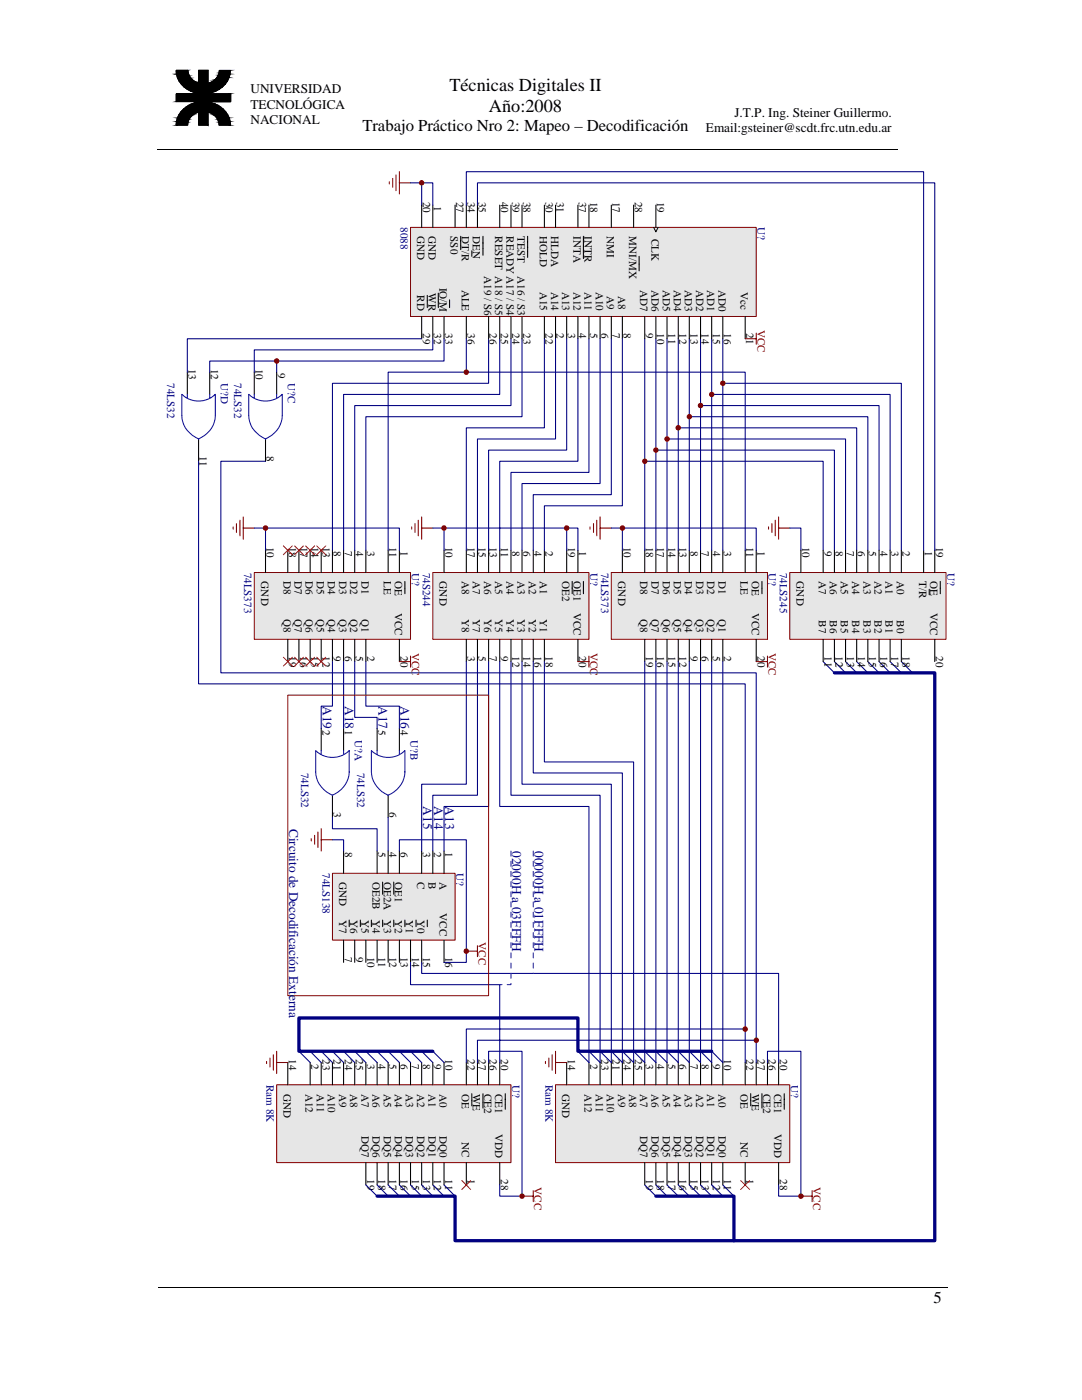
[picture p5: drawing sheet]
<svg xmlns="http://www.w3.org/2000/svg" width="216mm" height="279mm" viewBox="0 0 216 279" stroke-linecap="round" stroke-linejoin="round" font-family="sans-serif">
<defs><g id="words">
<g font-size="3.6">
<text x="89.7" y="18.1">Técnicas Digitales II</text>
<text x="97.6" y="22.3">Año:2008</text>
</g>
<g font-size="3.3">
<text x="72.3" y="26.1">Trabajo Práctico Nro 2: Mapeo – Decodificación</text>
<text x="186.3" y="260">5</text>
</g>
<g font-size="2.7" fill="#000080">
<text x="64.4" y="140.9" transform="rotate(90 64.4 140.9)">A19</text>
<text x="68.8" y="140.9" transform="rotate(90 68.8 140.9)">A18</text>
<text x="75.5" y="140.9" transform="rotate(90 75.5 140.9)">A17</text>
<text x="79.9" y="140.9" transform="rotate(90 79.9 140.9)">A16</text>
<text x="84.4" y="161" transform="rotate(90 84.4 161)">A15</text>
<text x="86.6" y="161" transform="rotate(90 86.6 161)">A14</text>
<text x="88.9" y="161" transform="rotate(90 88.9 161)">A13</text>
<text x="57.7" y="165.4" transform="rotate(90 57.7 165.4)">Circuito de Decodificación Externa</text>
<text x="102.2" y="169.8" transform="rotate(90 102.2 169.8)">02000H a 03FFFH</text>
<text x="106.7" y="169.8" transform="rotate(90 106.7 169.8)">00000H a 01FFFH</text>
</g>
<g font-size="2.6">
<text x="50" y="18.6">UNIVERSIDAD</text>
<text x="50" y="21.7">TECNOLÓGICA</text>
<text x="146.5" y="23.3">J.T.P. Ing. Steiner Guillermo.</text>
<text x="50" y="24.7">NACIONAL</text>
<text x="140.8" y="26.4">Email:gsteiner@scdt.frc.utn.edu.ar</text>
</g>
<g font-size="2.2">
<text x="84.3" y="40.3" transform="rotate(90 84.3 40.3)">20</text>
<text x="86.6" y="41.2" transform="rotate(90 86.6 41.2)">1</text>
<text x="91" y="40.3" transform="rotate(90 91 40.3)">27</text>
<text x="93.3" y="40.3" transform="rotate(90 93.3 40.3)">34</text>
<text x="95.5" y="40.3" transform="rotate(90 95.5 40.3)">35</text>
<text x="99.9" y="40.3" transform="rotate(90 99.9 40.3)">40</text>
<text x="102.2" y="40.3" transform="rotate(90 102.2 40.3)">39</text>
<text x="104.4" y="40.3" transform="rotate(90 104.4 40.3)">38</text>
<text x="108.8" y="40.3" transform="rotate(90 108.8 40.3)">30</text>
<text x="111.1" y="40.3" transform="rotate(90 111.1 40.3)">31</text>
<text x="115.5" y="40.3" transform="rotate(90 115.5 40.3)">37</text>
<text x="117.7" y="40.3" transform="rotate(90 117.7 40.3)">18</text>
<text x="122.2" y="40.3" transform="rotate(90 122.2 40.3)">17</text>
<text x="126.6" y="40.3" transform="rotate(90 126.6 40.3)">28</text>
<text x="131.1" y="40.3" transform="rotate(90 131.1 40.3)">19</text>
<text x="83.2" y="47.2" transform="rotate(90 83.2 47.2)">GND</text>
<text x="85.5" y="47.2" transform="rotate(90 85.5 47.2)">GND</text>
<text x="89.9" y="47.2" transform="rotate(90 89.9 47.2)">SS0</text>
<text x="92.2" y="47.2" transform="rotate(90 92.2 47.2)">DT/R</text>
<text x="94.4" y="47.2" transform="rotate(90 94.4 47.2)">DEN</text>
<text x="98.8" y="47.2" transform="rotate(90 98.8 47.2)">RESET A18 / S5</text>
<text x="101" y="47.2" transform="rotate(90 101 47.2)">READY A17 / S4</text>
<text x="103.3" y="47.2" transform="rotate(90 103.3 47.2)">TEST</text>
<text x="107.7" y="47.2" transform="rotate(90 107.7 47.2)">HOLD</text>
<text x="110" y="47.2" transform="rotate(90 110 47.2)">HLDA</text>
<text x="114.4" y="47.2" transform="rotate(90 114.4 47.2)">INTA</text>
<text x="116.6" y="47.2" transform="rotate(90 116.6 47.2)">INTR</text>
<text x="121.1" y="47.2" transform="rotate(90 121.1 47.2)">NMI</text>
<text x="125.5" y="47.2" transform="rotate(90 125.5 47.2)">MNI/MX</text>
<text x="130" y="47.6" transform="rotate(90 130 47.6)">CLK</text>
<text x="83.2" y="58.9" transform="rotate(90 83.2 58.9)">RD</text>
<text x="85.5" y="58.5" transform="rotate(90 85.5 58.5)">WR</text>
<text x="87.7" y="57.4" transform="rotate(90 87.7 57.4)">IO/M</text>
<text x="92.2" y="57.8" transform="rotate(90 92.2 57.8)">ALE</text>
<text x="96.6" y="55.2" transform="rotate(90 96.6 55.2)">A19 / S6</text>
<text x="103.3" y="55.2" transform="rotate(90 103.3 55.2)">A16 / S3</text>
<text x="107.7" y="58.3" transform="rotate(90 107.7 58.3)">A15</text>
<text x="110" y="58.3" transform="rotate(90 110 58.3)">A14</text>
<text x="112.2" y="58.3" transform="rotate(90 112.2 58.3)">A13</text>
<text x="114.4" y="58.3" transform="rotate(90 114.4 58.3)">A12</text>
<text x="116.6" y="58.3" transform="rotate(90 116.6 58.3)">A11</text>
<text x="118.9" y="58.3" transform="rotate(90 118.9 58.3)">A10</text>
<text x="121.1" y="59.2" transform="rotate(90 121.1 59.2)">A9</text>
<text x="123.3" y="59.2" transform="rotate(90 123.3 59.2)">A8</text>
<text x="127.8" y="57.8" transform="rotate(90 127.8 57.8)">AD7</text>
<text x="130" y="57.8" transform="rotate(90 130 57.8)">AD6</text>
<text x="132.2" y="57.8" transform="rotate(90 132.2 57.8)">AD5</text>
<text x="134.4" y="57.8" transform="rotate(90 134.4 57.8)">AD4</text>
<text x="136.7" y="57.8" transform="rotate(90 136.7 57.8)">AD3</text>
<text x="138.9" y="57.8" transform="rotate(90 138.9 57.8)">AD2</text>
<text x="141.1" y="57.8" transform="rotate(90 141.1 57.8)">AD1</text>
<text x="143.3" y="57.8" transform="rotate(90 143.3 57.8)">AD0</text>
<text x="147.8" y="58.3" transform="rotate(90 147.8 58.3)">Vcc</text>
<text x="84.3" y="66.5" transform="rotate(90 84.3 66.5)">29</text>
<text x="86.6" y="66.5" transform="rotate(90 86.6 66.5)">32</text>
<text x="88.8" y="66.5" transform="rotate(90 88.8 66.5)">33</text>
<text x="93.3" y="66.5" transform="rotate(90 93.3 66.5)">36</text>
<text x="97.7" y="66.5" transform="rotate(90 97.7 66.5)">26</text>
<text x="99.9" y="66.5" transform="rotate(90 99.9 66.5)">25</text>
<text x="102.2" y="66.5" transform="rotate(90 102.2 66.5)">24</text>
<text x="104.4" y="66.5" transform="rotate(90 104.4 66.5)">23</text>
<text x="108.8" y="66.5" transform="rotate(90 108.8 66.5)">22</text>
<text x="111.1" y="66.5" transform="rotate(90 111.1 66.5)">2</text>
<text x="113.3" y="66.5" transform="rotate(90 113.3 66.5)">3</text>
<text x="115.5" y="66.5" transform="rotate(90 115.5 66.5)">4</text>
<text x="117.7" y="66.5" transform="rotate(90 117.7 66.5)">5</text>
<text x="120" y="66.5" transform="rotate(90 120 66.5)">6</text>
<text x="122.2" y="66.5" transform="rotate(90 122.2 66.5)">7</text>
<text x="124.4" y="66.5" transform="rotate(90 124.4 66.5)">8</text>
<text x="128.9" y="66.5" transform="rotate(90 128.9 66.5)">9</text>
<text x="131.1" y="66.5" transform="rotate(90 131.1 66.5)">10</text>
<text x="133.3" y="66.5" transform="rotate(90 133.3 66.5)">11</text>
<text x="135.6" y="66.5" transform="rotate(90 135.6 66.5)">12</text>
<text x="137.8" y="66.5" transform="rotate(90 137.8 66.5)">13</text>
<text x="140" y="66.5" transform="rotate(90 140 66.5)">14</text>
<text x="142.2" y="66.5" transform="rotate(90 142.2 66.5)">15</text>
<text x="144.4" y="66.5" transform="rotate(90 144.4 66.5)">16</text>
<text x="148.9" y="66.5" transform="rotate(90 148.9 66.5)">21</text>
<text x="37.6" y="73.6" transform="rotate(90 37.6 73.6)">13</text>
<text x="42.1" y="73.6" transform="rotate(90 42.1 73.6)">12</text>
<text x="51" y="73.6" transform="rotate(90 51 73.6)">10</text>
<text x="55.4" y="74.5" transform="rotate(90 55.4 74.5)">9</text>
<text x="39.8" y="90.9" transform="rotate(90 39.8 90.9)">11</text>
<text x="53.2" y="90.9" transform="rotate(90 53.2 90.9)">8</text>
<text x="53.2" y="109.2" transform="rotate(90 53.2 109.2)">10</text>
<text x="57.6" y="109.2" transform="rotate(90 57.6 109.2)">18</text>
<text x="59.9" y="109.2" transform="rotate(90 59.9 109.2)">17</text>
<text x="62.1" y="109.2" transform="rotate(90 62.1 109.2)">14</text>
<text x="64.3" y="109.2" transform="rotate(90 64.3 109.2)">13</text>
<text x="66.5" y="110" transform="rotate(90 66.5 110)">8</text>
<text x="68.8" y="110" transform="rotate(90 68.8 110)">7</text>
<text x="71" y="110" transform="rotate(90 71 110)">4</text>
<text x="73.2" y="110" transform="rotate(90 73.2 110)">3</text>
<text x="77.7" y="109.2" transform="rotate(90 77.7 109.2)">11</text>
<text x="79.9" y="110" transform="rotate(90 79.9 110)">1</text>
<text x="88.8" y="109.2" transform="rotate(90 88.8 109.2)">10</text>
<text x="93.3" y="109.2" transform="rotate(90 93.3 109.2)">17</text>
<text x="95.5" y="109.2" transform="rotate(90 95.5 109.2)">15</text>
<text x="97.7" y="109.2" transform="rotate(90 97.7 109.2)">13</text>
<text x="99.9" y="109.2" transform="rotate(90 99.9 109.2)">11</text>
<text x="102.2" y="110" transform="rotate(90 102.2 110)">8</text>
<text x="104.4" y="110" transform="rotate(90 104.4 110)">6</text>
<text x="106.6" y="110" transform="rotate(90 106.6 110)">4</text>
<text x="108.8" y="110" transform="rotate(90 108.8 110)">2</text>
<text x="113.3" y="109.2" transform="rotate(90 113.3 109.2)">19</text>
<text x="115.5" y="110" transform="rotate(90 115.5 110)">1</text>
<text x="124.4" y="109.2" transform="rotate(90 124.4 109.2)">10</text>
<text x="128.9" y="109.2" transform="rotate(90 128.9 109.2)">18</text>
<text x="131.1" y="109.2" transform="rotate(90 131.1 109.2)">17</text>
<text x="133.3" y="109.2" transform="rotate(90 133.3 109.2)">14</text>
<text x="135.6" y="109.2" transform="rotate(90 135.6 109.2)">13</text>
<text x="137.8" y="110" transform="rotate(90 137.8 110)">8</text>
<text x="140" y="110" transform="rotate(90 140 110)">7</text>
<text x="142.2" y="110" transform="rotate(90 142.2 110)">4</text>
<text x="144.4" y="110" transform="rotate(90 144.4 110)">3</text>
<text x="148.9" y="109.2" transform="rotate(90 148.9 109.2)">11</text>
<text x="151.1" y="110" transform="rotate(90 151.1 110)">1</text>
<text x="160" y="109.2" transform="rotate(90 160 109.2)">10</text>
<text x="164.5" y="110" transform="rotate(90 164.5 110)">9</text>
<text x="166.7" y="110" transform="rotate(90 166.7 110)">8</text>
<text x="169" y="110" transform="rotate(90 169 110)">7</text>
<text x="171.2" y="110" transform="rotate(90 171.2 110)">6</text>
<text x="173.4" y="110" transform="rotate(90 173.4 110)">5</text>
<text x="175.6" y="110" transform="rotate(90 175.6 110)">4</text>
<text x="177.8" y="110" transform="rotate(90 177.8 110)">3</text>
<text x="180.1" y="110" transform="rotate(90 180.1 110)">2</text>
<text x="184.5" y="110" transform="rotate(90 184.5 110)">1</text>
<text x="186.8" y="109.2" transform="rotate(90 186.8 109.2)">19</text>
<text x="52.1" y="116" transform="rotate(90 52.1 116)">GND</text>
<text x="56.5" y="116" transform="rotate(90 56.5 116)">D8</text>
<text x="58.8" y="116" transform="rotate(90 58.8 116)">D7</text>
<text x="61" y="116" transform="rotate(90 61 116)">D6</text>
<text x="63.2" y="116" transform="rotate(90 63.2 116)">D5</text>
<text x="65.4" y="116" transform="rotate(90 65.4 116)">D4</text>
<text x="67.6" y="116" transform="rotate(90 67.6 116)">D3</text>
<text x="69.9" y="116" transform="rotate(90 69.9 116)">D2</text>
<text x="72.1" y="116" transform="rotate(90 72.1 116)">D1</text>
<text x="76.6" y="116" transform="rotate(90 76.6 116)">LE</text>
<text x="78.8" y="116" transform="rotate(90 78.8 116)">OE</text>
<text x="87.7" y="116" transform="rotate(90 87.7 116)">GND</text>
<text x="92.2" y="116" transform="rotate(90 92.2 116)">A8</text>
<text x="94.4" y="116" transform="rotate(90 94.4 116)">A7</text>
<text x="96.6" y="116" transform="rotate(90 96.6 116)">A6</text>
<text x="98.8" y="116" transform="rotate(90 98.8 116)">A5</text>
<text x="101" y="116" transform="rotate(90 101 116)">A4</text>
<text x="103.3" y="116" transform="rotate(90 103.3 116)">A3</text>
<text x="105.5" y="116" transform="rotate(90 105.5 116)">A2</text>
<text x="107.7" y="116" transform="rotate(90 107.7 116)">A1</text>
<text x="112.2" y="116" transform="rotate(90 112.2 116)">OE2</text>
<text x="114.4" y="116" transform="rotate(90 114.4 116)">OE1</text>
<text x="123.3" y="116" transform="rotate(90 123.3 116)">GND</text>
<text x="127.8" y="116" transform="rotate(90 127.8 116)">D8</text>
<text x="130" y="116" transform="rotate(90 130 116)">D7</text>
<text x="132.2" y="116" transform="rotate(90 132.2 116)">D6</text>
<text x="134.4" y="116" transform="rotate(90 134.4 116)">D5</text>
<text x="136.7" y="116" transform="rotate(90 136.7 116)">D4</text>
<text x="138.9" y="116" transform="rotate(90 138.9 116)">D3</text>
<text x="141.1" y="116" transform="rotate(90 141.1 116)">D2</text>
<text x="143.3" y="116" transform="rotate(90 143.3 116)">D1</text>
<text x="147.8" y="116" transform="rotate(90 147.8 116)">LE</text>
<text x="150" y="116" transform="rotate(90 150 116)">OE</text>
<text x="158.9" y="116" transform="rotate(90 158.9 116)">GND</text>
<text x="163.4" y="116" transform="rotate(90 163.4 116)">A7</text>
<text x="165.6" y="116" transform="rotate(90 165.6 116)">A6</text>
<text x="167.8" y="116" transform="rotate(90 167.8 116)">A5</text>
<text x="170.1" y="116" transform="rotate(90 170.1 116)">A4</text>
<text x="172.3" y="116" transform="rotate(90 172.3 116)">A3</text>
<text x="174.5" y="116" transform="rotate(90 174.5 116)">A2</text>
<text x="176.7" y="116" transform="rotate(90 176.7 116)">A1</text>
<text x="179" y="116" transform="rotate(90 179 116)">A0</text>
<text x="183.4" y="116" transform="rotate(90 183.4 116)">T/R</text>
<text x="185.6" y="116" transform="rotate(90 185.6 116)">OE</text>
<text x="56.5" y="123.6" transform="rotate(90 56.5 123.6)">Q8</text>
<text x="58.8" y="123.6" transform="rotate(90 58.8 123.6)">Q7</text>
<text x="61" y="123.6" transform="rotate(90 61 123.6)">Q6</text>
<text x="63.2" y="123.6" transform="rotate(90 63.2 123.6)">Q5</text>
<text x="65.4" y="123.6" transform="rotate(90 65.4 123.6)">Q4</text>
<text x="67.6" y="123.6" transform="rotate(90 67.6 123.6)">Q3</text>
<text x="69.9" y="123.6" transform="rotate(90 69.9 123.6)">Q2</text>
<text x="72.1" y="123.6" transform="rotate(90 72.1 123.6)">Q1</text>
<text x="78.8" y="122.3" transform="rotate(90 78.8 122.3)">VCC</text>
<text x="92.2" y="123.6" transform="rotate(90 92.2 123.6)">Y8</text>
<text x="94.4" y="123.6" transform="rotate(90 94.4 123.6)">Y7</text>
<text x="96.6" y="123.6" transform="rotate(90 96.6 123.6)">Y6</text>
<text x="98.8" y="123.6" transform="rotate(90 98.8 123.6)">Y5</text>
<text x="101" y="123.6" transform="rotate(90 101 123.6)">Y4</text>
<text x="103.3" y="123.6" transform="rotate(90 103.3 123.6)">Y3</text>
<text x="105.5" y="123.6" transform="rotate(90 105.5 123.6)">Y2</text>
<text x="107.7" y="123.6" transform="rotate(90 107.7 123.6)">Y1</text>
<text x="114.4" y="122.3" transform="rotate(90 114.4 122.3)">VCC</text>
<text x="127.8" y="123.6" transform="rotate(90 127.8 123.6)">Q8</text>
<text x="130" y="123.6" transform="rotate(90 130 123.6)">Q7</text>
<text x="132.2" y="123.6" transform="rotate(90 132.2 123.6)">Q6</text>
<text x="134.4" y="123.6" transform="rotate(90 134.4 123.6)">Q5</text>
<text x="136.7" y="123.6" transform="rotate(90 136.7 123.6)">Q4</text>
<text x="138.9" y="123.6" transform="rotate(90 138.9 123.6)">Q3</text>
<text x="141.1" y="123.6" transform="rotate(90 141.1 123.6)">Q2</text>
<text x="143.3" y="123.6" transform="rotate(90 143.3 123.6)">Q1</text>
<text x="150" y="122.3" transform="rotate(90 150 122.3)">VCC</text>
<text x="163.4" y="123.8" transform="rotate(90 163.4 123.8)">B7</text>
<text x="165.6" y="123.8" transform="rotate(90 165.6 123.8)">B6</text>
<text x="167.8" y="123.8" transform="rotate(90 167.8 123.8)">B5</text>
<text x="170.1" y="123.8" transform="rotate(90 170.1 123.8)">B4</text>
<text x="172.3" y="123.8" transform="rotate(90 172.3 123.8)">B3</text>
<text x="174.5" y="123.8" transform="rotate(90 174.5 123.8)">B2</text>
<text x="176.7" y="123.8" transform="rotate(90 176.7 123.8)">B1</text>
<text x="179" y="123.8" transform="rotate(90 179 123.8)">B0</text>
<text x="185.6" y="122.3" transform="rotate(90 185.6 122.3)">VCC</text>
<text x="57.6" y="130.9" transform="rotate(90 57.6 130.9)">19</text>
<text x="59.9" y="130.9" transform="rotate(90 59.9 130.9)">16</text>
<text x="62.1" y="130.9" transform="rotate(90 62.1 130.9)">15</text>
<text x="64.3" y="130.9" transform="rotate(90 64.3 130.9)">12</text>
<text x="66.5" y="130.9" transform="rotate(90 66.5 130.9)">9</text>
<text x="68.8" y="130.9" transform="rotate(90 68.8 130.9)">6</text>
<text x="71" y="130.9" transform="rotate(90 71 130.9)">5</text>
<text x="73.2" y="130.9" transform="rotate(90 73.2 130.9)">2</text>
<text x="79.9" y="130.9" transform="rotate(90 79.9 130.9)">20</text>
<text x="93.3" y="130.9" transform="rotate(90 93.3 130.9)">3</text>
<text x="95.5" y="130.9" transform="rotate(90 95.5 130.9)">5</text>
<text x="97.7" y="130.9" transform="rotate(90 97.7 130.9)">7</text>
<text x="99.9" y="130.9" transform="rotate(90 99.9 130.9)">9</text>
<text x="102.2" y="130.9" transform="rotate(90 102.2 130.9)">12</text>
<text x="104.4" y="130.9" transform="rotate(90 104.4 130.9)">14</text>
<text x="106.6" y="130.9" transform="rotate(90 106.6 130.9)">16</text>
<text x="108.8" y="130.9" transform="rotate(90 108.8 130.9)">18</text>
<text x="115.5" y="130.9" transform="rotate(90 115.5 130.9)">20</text>
<text x="128.9" y="130.9" transform="rotate(90 128.9 130.9)">19</text>
<text x="131.1" y="130.9" transform="rotate(90 131.1 130.9)">16</text>
<text x="133.3" y="130.9" transform="rotate(90 133.3 130.9)">15</text>
<text x="135.6" y="130.9" transform="rotate(90 135.6 130.9)">12</text>
<text x="137.8" y="130.9" transform="rotate(90 137.8 130.9)">9</text>
<text x="140" y="130.9" transform="rotate(90 140 130.9)">6</text>
<text x="142.2" y="130.9" transform="rotate(90 142.2 130.9)">5</text>
<text x="144.4" y="130.9" transform="rotate(90 144.4 130.9)">2</text>
<text x="151.1" y="130.9" transform="rotate(90 151.1 130.9)">20</text>
<text x="164.5" y="130.9" transform="rotate(90 164.5 130.9)">11</text>
<text x="166.7" y="130.9" transform="rotate(90 166.7 130.9)">12</text>
<text x="169" y="130.9" transform="rotate(90 169 130.9)">13</text>
<text x="171.2" y="130.9" transform="rotate(90 171.2 130.9)">14</text>
<text x="173.4" y="130.9" transform="rotate(90 173.4 130.9)">15</text>
<text x="175.6" y="130.9" transform="rotate(90 175.6 130.9)">16</text>
<text x="177.8" y="130.9" transform="rotate(90 177.8 130.9)">17</text>
<text x="180.1" y="130.9" transform="rotate(90 180.1 130.9)">18</text>
<text x="186.8" y="130.9" transform="rotate(90 186.8 130.9)">20</text>
<text x="64.3" y="145.6" transform="rotate(90 64.3 145.6)">2</text>
<text x="68.8" y="145.6" transform="rotate(90 68.8 145.6)">1</text>
<text x="75.5" y="145.6" transform="rotate(90 75.5 145.6)">5</text>
<text x="79.9" y="145.6" transform="rotate(90 79.9 145.6)">4</text>
<text x="66.5" y="162.1" transform="rotate(90 66.5 162.1)">3</text>
<text x="77.7" y="162.1" transform="rotate(90 77.7 162.1)">6</text>
<text x="68.8" y="170.1" transform="rotate(90 68.8 170.1)">8</text>
<text x="75.5" y="170.1" transform="rotate(90 75.5 170.1)">5</text>
<text x="77.7" y="170.1" transform="rotate(90 77.7 170.1)">4</text>
<text x="79.9" y="170.1" transform="rotate(90 79.9 170.1)">6</text>
<text x="84.3" y="170.1" transform="rotate(90 84.3 170.1)">3</text>
<text x="86.6" y="170.1" transform="rotate(90 86.6 170.1)">2</text>
<text x="88.8" y="170.1" transform="rotate(90 88.8 170.1)">1</text>
<text x="67.6" y="176" transform="rotate(90 67.6 176)">GND</text>
<text x="74.3" y="176" transform="rotate(90 74.3 176)">OE2B</text>
<text x="76.6" y="176" transform="rotate(90 76.6 176)">OE2A</text>
<text x="78.8" y="176" transform="rotate(90 78.8 176)">OE1</text>
<text x="83.2" y="176" transform="rotate(90 83.2 176)">C</text>
<text x="85.5" y="176" transform="rotate(90 85.5 176)">B</text>
<text x="87.7" y="176" transform="rotate(90 87.7 176)">A</text>
<text x="67.6" y="183.6" transform="rotate(90 67.6 183.6)">Y7</text>
<text x="69.9" y="183.6" transform="rotate(90 69.9 183.6)">Y6</text>
<text x="72.1" y="183.6" transform="rotate(90 72.1 183.6)">Y5</text>
<text x="74.3" y="183.6" transform="rotate(90 74.3 183.6)">Y4</text>
<text x="76.6" y="183.6" transform="rotate(90 76.6 183.6)">Y3</text>
<text x="78.8" y="183.6" transform="rotate(90 78.8 183.6)">Y2</text>
<text x="81" y="183.6" transform="rotate(90 81 183.6)">Y1</text>
<text x="83.2" y="183.6" transform="rotate(90 83.2 183.6)">Y0</text>
<text x="87.7" y="182.3" transform="rotate(90 87.7 182.3)">VCC</text>
<text x="68.8" y="190.9" transform="rotate(90 68.8 190.9)">7</text>
<text x="71" y="190.9" transform="rotate(90 71 190.9)">9</text>
<text x="73.2" y="190.9" transform="rotate(90 73.2 190.9)">10</text>
<text x="75.5" y="190.9" transform="rotate(90 75.5 190.9)">11</text>
<text x="77.7" y="190.9" transform="rotate(90 77.7 190.9)">12</text>
<text x="79.9" y="190.9" transform="rotate(90 79.9 190.9)">13</text>
<text x="82.1" y="190.9" transform="rotate(90 82.1 190.9)">14</text>
<text x="84.3" y="190.9" transform="rotate(90 84.3 190.9)">15</text>
<text x="88.8" y="190.9" transform="rotate(90 88.8 190.9)">16</text>
<text x="57.6" y="211.4" transform="rotate(90 57.6 211.4)">14</text>
<text x="62.1" y="212.3" transform="rotate(90 62.1 212.3)">2</text>
<text x="64.3" y="211.4" transform="rotate(90 64.3 211.4)">23</text>
<text x="66.5" y="211.4" transform="rotate(90 66.5 211.4)">21</text>
<text x="68.8" y="211.4" transform="rotate(90 68.8 211.4)">24</text>
<text x="71" y="211.4" transform="rotate(90 71 211.4)">25</text>
<text x="73.2" y="212.3" transform="rotate(90 73.2 212.3)">3</text>
<text x="75.5" y="212.3" transform="rotate(90 75.5 212.3)">4</text>
<text x="77.7" y="212.3" transform="rotate(90 77.7 212.3)">5</text>
<text x="79.9" y="212.3" transform="rotate(90 79.9 212.3)">6</text>
<text x="82.1" y="212.3" transform="rotate(90 82.1 212.3)">7</text>
<text x="84.3" y="212.3" transform="rotate(90 84.3 212.3)">8</text>
<text x="86.6" y="212.3" transform="rotate(90 86.6 212.3)">9</text>
<text x="88.8" y="211.4" transform="rotate(90 88.8 211.4)">10</text>
<text x="93.3" y="211.4" transform="rotate(90 93.3 211.4)">22</text>
<text x="95.5" y="211.4" transform="rotate(90 95.5 211.4)">27</text>
<text x="97.7" y="211.4" transform="rotate(90 97.7 211.4)">26</text>
<text x="99.9" y="211.4" transform="rotate(90 99.9 211.4)">20</text>
<text x="113.3" y="211.4" transform="rotate(90 113.3 211.4)">14</text>
<text x="117.7" y="212.3" transform="rotate(90 117.7 212.3)">2</text>
<text x="120" y="211.4" transform="rotate(90 120 211.4)">23</text>
<text x="122.2" y="211.4" transform="rotate(90 122.2 211.4)">21</text>
<text x="124.4" y="211.4" transform="rotate(90 124.4 211.4)">24</text>
<text x="126.6" y="211.4" transform="rotate(90 126.6 211.4)">25</text>
<text x="128.9" y="212.3" transform="rotate(90 128.9 212.3)">3</text>
<text x="131.1" y="212.3" transform="rotate(90 131.1 212.3)">4</text>
<text x="133.3" y="212.3" transform="rotate(90 133.3 212.3)">5</text>
<text x="135.6" y="212.3" transform="rotate(90 135.6 212.3)">6</text>
<text x="137.8" y="212.3" transform="rotate(90 137.8 212.3)">7</text>
<text x="140" y="212.3" transform="rotate(90 140 212.3)">8</text>
<text x="142.2" y="212.3" transform="rotate(90 142.2 212.3)">9</text>
<text x="144.4" y="211.4" transform="rotate(90 144.4 211.4)">10</text>
<text x="148.9" y="211.4" transform="rotate(90 148.9 211.4)">22</text>
<text x="151.1" y="211.4" transform="rotate(90 151.1 211.4)">27</text>
<text x="153.4" y="211.4" transform="rotate(90 153.4 211.4)">26</text>
<text x="155.6" y="211.4" transform="rotate(90 155.6 211.4)">20</text>
<text x="56.5" y="218.3" transform="rotate(90 56.5 218.3)">GND</text>
<text x="61" y="218.3" transform="rotate(90 61 218.3)">A12</text>
<text x="63.2" y="218.3" transform="rotate(90 63.2 218.3)">A11</text>
<text x="65.4" y="218.3" transform="rotate(90 65.4 218.3)">A10</text>
<text x="67.6" y="218.3" transform="rotate(90 67.6 218.3)">A9</text>
<text x="69.9" y="218.3" transform="rotate(90 69.9 218.3)">A8</text>
<text x="72.1" y="218.3" transform="rotate(90 72.1 218.3)">A7</text>
<text x="74.3" y="218.3" transform="rotate(90 74.3 218.3)">A6</text>
<text x="76.6" y="218.3" transform="rotate(90 76.6 218.3)">A5</text>
<text x="78.8" y="218.3" transform="rotate(90 78.8 218.3)">A4</text>
<text x="81" y="218.3" transform="rotate(90 81 218.3)">A3</text>
<text x="83.2" y="218.3" transform="rotate(90 83.2 218.3)">A2</text>
<text x="85.5" y="218.3" transform="rotate(90 85.5 218.3)">A1</text>
<text x="87.7" y="218.3" transform="rotate(90 87.7 218.3)">A0</text>
<text x="92.2" y="218.3" transform="rotate(90 92.2 218.3)">OE</text>
<text x="94.4" y="218.3" transform="rotate(90 94.4 218.3)">WE</text>
<text x="96.6" y="218.3" transform="rotate(90 96.6 218.3)">CE2</text>
<text x="98.8" y="218.3" transform="rotate(90 98.8 218.3)">CE1</text>
<text x="112.2" y="218.3" transform="rotate(90 112.2 218.3)">GND</text>
<text x="116.6" y="218.3" transform="rotate(90 116.6 218.3)">A12</text>
<text x="118.9" y="218.3" transform="rotate(90 118.9 218.3)">A11</text>
<text x="121.1" y="218.3" transform="rotate(90 121.1 218.3)">A10</text>
<text x="123.3" y="218.3" transform="rotate(90 123.3 218.3)">A9</text>
<text x="125.5" y="218.3" transform="rotate(90 125.5 218.3)">A8</text>
<text x="127.8" y="218.3" transform="rotate(90 127.8 218.3)">A7</text>
<text x="130" y="218.3" transform="rotate(90 130 218.3)">A6</text>
<text x="132.2" y="218.3" transform="rotate(90 132.2 218.3)">A5</text>
<text x="134.4" y="218.3" transform="rotate(90 134.4 218.3)">A4</text>
<text x="136.7" y="218.3" transform="rotate(90 136.7 218.3)">A3</text>
<text x="138.9" y="218.3" transform="rotate(90 138.9 218.3)">A2</text>
<text x="141.1" y="218.3" transform="rotate(90 141.1 218.3)">A1</text>
<text x="143.3" y="218.3" transform="rotate(90 143.3 218.3)">A0</text>
<text x="147.8" y="218.3" transform="rotate(90 147.8 218.3)">OE</text>
<text x="150" y="218.3" transform="rotate(90 150 218.3)">WE</text>
<text x="152.3" y="218.3" transform="rotate(90 152.3 218.3)">CE2</text>
<text x="154.5" y="218.3" transform="rotate(90 154.5 218.3)">CE1</text>
<text x="72.1" y="226.7" transform="rotate(90 72.1 226.7)">DQ7</text>
<text x="74.3" y="226.7" transform="rotate(90 74.3 226.7)">DQ6</text>
<text x="76.6" y="226.7" transform="rotate(90 76.6 226.7)">DQ5</text>
<text x="78.8" y="226.7" transform="rotate(90 78.8 226.7)">DQ4</text>
<text x="81" y="226.7" transform="rotate(90 81 226.7)">DQ3</text>
<text x="83.2" y="226.7" transform="rotate(90 83.2 226.7)">DQ2</text>
<text x="85.5" y="226.7" transform="rotate(90 85.5 226.7)">DQ1</text>
<text x="87.7" y="226.7" transform="rotate(90 87.7 226.7)">DQ0</text>
<text x="92.2" y="227.8" transform="rotate(90 92.2 227.8)">NC</text>
<text x="98.8" y="226.3" transform="rotate(90 98.8 226.3)">VDD</text>
<text x="127.8" y="226.7" transform="rotate(90 127.8 226.7)">DQ7</text>
<text x="130" y="226.7" transform="rotate(90 130 226.7)">DQ6</text>
<text x="132.2" y="226.7" transform="rotate(90 132.2 226.7)">DQ5</text>
<text x="134.4" y="226.7" transform="rotate(90 134.4 226.7)">DQ4</text>
<text x="136.7" y="226.7" transform="rotate(90 136.7 226.7)">DQ3</text>
<text x="138.9" y="226.7" transform="rotate(90 138.9 226.7)">DQ2</text>
<text x="141.1" y="226.7" transform="rotate(90 141.1 226.7)">DQ1</text>
<text x="143.3" y="226.7" transform="rotate(90 143.3 226.7)">DQ0</text>
<text x="147.8" y="227.8" transform="rotate(90 147.8 227.8)">NC</text>
<text x="154.5" y="226.3" transform="rotate(90 154.5 226.3)">VDD</text>
<text x="73.2" y="235.4" transform="rotate(90 73.2 235.4)">19</text>
<text x="75.5" y="235.4" transform="rotate(90 75.5 235.4)">18</text>
<text x="77.7" y="235.4" transform="rotate(90 77.7 235.4)">17</text>
<text x="79.9" y="235.4" transform="rotate(90 79.9 235.4)">16</text>
<text x="82.1" y="235.4" transform="rotate(90 82.1 235.4)">15</text>
<text x="84.3" y="235.4" transform="rotate(90 84.3 235.4)">13</text>
<text x="86.6" y="235.4" transform="rotate(90 86.6 235.4)">12</text>
<text x="88.8" y="235.4" transform="rotate(90 88.8 235.4)">11</text>
<text x="93.3" y="235.4" transform="rotate(90 93.3 235.4)">1</text>
<text x="99.9" y="235.4" transform="rotate(90 99.9 235.4)">28</text>
<text x="128.9" y="235.4" transform="rotate(90 128.9 235.4)">19</text>
<text x="131.1" y="235.4" transform="rotate(90 131.1 235.4)">18</text>
<text x="133.3" y="235.4" transform="rotate(90 133.3 235.4)">17</text>
<text x="135.6" y="235.4" transform="rotate(90 135.6 235.4)">16</text>
<text x="137.8" y="235.4" transform="rotate(90 137.8 235.4)">15</text>
<text x="140" y="235.4" transform="rotate(90 140 235.4)">13</text>
<text x="142.2" y="235.4" transform="rotate(90 142.2 235.4)">12</text>
<text x="144.4" y="235.4" transform="rotate(90 144.4 235.4)">11</text>
<text x="148.9" y="235.4" transform="rotate(90 148.9 235.4)">1</text>
<text x="155.6" y="235.4" transform="rotate(90 155.6 235.4)">28</text>
</g>
<g font-size="2.2" fill="#000080">
<text x="79.9" y="45.4" transform="rotate(90 79.9 45.4)">8088</text>
<text x="151.1" y="45.4" transform="rotate(90 151.1 45.4)">U?</text>
<text x="33.4" y="76.5" transform="rotate(90 33.4 76.5)">74LS32</text>
<text x="44.1" y="76.5" transform="rotate(90 44.1 76.5)">U?D</text>
<text x="46.7" y="76.5" transform="rotate(90 46.7 76.5)">74LS32</text>
<text x="57.4" y="76.5" transform="rotate(90 57.4 76.5)">U?C</text>
<text x="48.7" y="114.3" transform="rotate(90 48.7 114.3)">74LS373</text>
<text x="82.1" y="114.3" transform="rotate(90 82.1 114.3)">U?</text>
<text x="84.3" y="114.3" transform="rotate(90 84.3 114.3)">74S244</text>
<text x="117.7" y="114.3" transform="rotate(90 117.7 114.3)">U?</text>
<text x="120" y="114.3" transform="rotate(90 120 114.3)">74LS373</text>
<text x="153.4" y="114.3" transform="rotate(90 153.4 114.3)">U?</text>
<text x="155.6" y="114.3" transform="rotate(90 155.6 114.3)">74LS245</text>
<text x="189" y="114.3" transform="rotate(90 189 114.3)">U?</text>
<text x="70.8" y="147.6" transform="rotate(90 70.8 147.6)">U?A</text>
<text x="81.9" y="147.6" transform="rotate(90 81.9 147.6)">U?B</text>
<text x="60.1" y="154.3" transform="rotate(90 60.1 154.3)">74LS32</text>
<text x="71.2" y="154.3" transform="rotate(90 71.2 154.3)">74LS32</text>
<text x="64.3" y="174.3" transform="rotate(90 64.3 174.3)">74LS138</text>
<text x="91" y="174.3" transform="rotate(90 91 174.3)">U?</text>
<text x="53.2" y="216.5" transform="rotate(90 53.2 216.5)">Ram 8K</text>
<text x="102.2" y="216.5" transform="rotate(90 102.2 216.5)">U?</text>
<text x="108.8" y="216.5" transform="rotate(90 108.8 216.5)">Ram 8K</text>
<text x="157.8" y="216.5" transform="rotate(90 157.8 216.5)">U?</text>
</g>
<g font-size="2.2" fill="#800000">
<text x="151.1" y="65.8" transform="rotate(90 151.1 65.8)">VCC</text>
<text x="82.1" y="130.3" transform="rotate(90 82.1 130.3)">VCC</text>
<text x="117.7" y="130.3" transform="rotate(90 117.7 130.3)">VCC</text>
<text x="153.4" y="130.3" transform="rotate(90 153.4 130.3)">VCC</text>
<text x="95.5" y="188" transform="rotate(90 95.5 188)">VCC</text>
<text x="106.6" y="236.9" transform="rotate(90 106.6 236.9)">VCC</text>
<text x="162.3" y="236.9" transform="rotate(90 162.3 236.9)">VCC</text>
</g>
</g></defs>
<path d="M31.3 29.9h147.8M31.6 256.9h157.4" fill="none" stroke="#000" stroke-width=".2"/>
<path d="M139.4 29.8h.2v.2h-.2z" fill="#000"/>
<path d="M33.7 11.8h15v14.9h-15z" fill="#fff"/>
<path d="M33.7 11.8h15M33.7 26.7h15" fill="none" stroke="#fff" stroke-width=".2"/>
<g fill="none" stroke="#000" stroke-width=".2">
<path d="M35.1 14a4.9 4.9 0 0 0 4.5 4.6M35.1 14h2.4l-2.3 .8zM35.1 14h2.4M35.2 18.7h6.3l-6.3 1.6zM35.2 18.7h10.8M35.2 18.7v1.6h10.8M35.2 14.8l2.6 .3-2.4 .4zM35.2 14.8l2.4-.2 .2 .5zM35.2 14.8l2.3-.8 .1 .6zM35.4 15.5l2.7 .1-2.4 .6zM35.4 15.5l2.4-.4 .3 .5zM35.7 16.2l3.3 .2-2.8 .4z"/>
<path d="M35.7 16.2l2.8-.2 .5 .4zM35.7 16.2l2.4-.6 .4 .4zM36.2 16.8l8.2 .5h-7.7zM36.2 16.8h8.8l-.6 .5zM36.2 16.8l5.3-.2 3.5 .2zM36.2 16.8l5.3-.2zM36.2 16.8l2.8-.4 .6 .2zM36.2 16.7h8.8M36.7 17.3l7.1 .5h-6.5zM36.7 17.3h7.7l-.6 .5zM37.3 17.8l5.8 .4h-5.1zM37.3 17.8h6.5l-.7 .4z"/>
<path d="M37.5 14a2.82 2.82 0 0 0 2.1 2.6M38 18.2l4.3 .3h-3.5zM38 18.2h5.1l-.8 .3zM38.8 18.5l2.7 .1h-1.9zM38.8 18.5h3.5l-.8 .1zM39.6 18.6l1.9 .1zM39.6 14h1.9l-1.9 2.6zM39.6 18.6v.1M41.5 14v2.6l-5.3 .1M41.5 18.6v.1M41.5 18.7h-6.3h6.3M41.5 16.6l.5-.2 3 .4z"/>
<path d="M41.5 14v2.6h-1.9zM41.5 14h-1.9v2.6M42 16.4l.5-.2 2.5 .6zM42.3 18.6h-3.5M42.5 16.2h2.9l-.4 .6zM42.5 16.2l.4-.3 2.5 .3zM42.9 15.9l2.8-.4-.3 .7zM43.3 15.5h2.4l-2.8 .4zM43.5 15l2.2 .5h-2.4zM43.5 15l2.4-.2-.2 .7zM43.7 14.5l2.2 .3-2.4 .2zM43.7 14.5l2.3-.4-.1 .7z"/>
<path d="M43.8 14.1a2.79 2.79 0 0 1-2.3 2.5M43.8 14.1h2.2l-2.3 .4zM43.8 14.1h2.2M46 14.1a4.9 4.9 0 0 1-4.5 4.5M46 18.7v1.6M35.1 25l2.4-.6-.1 .6zM35.2 20.3l6.3-1.6-1.9 1.6zM35.2 24.3l2.3 .1-2.4 .6zM35.2 24.3l2.5-.4-.2 .5zM35.4 23.5l2.3 .4-2.5 .4zM35.4 23.5l2.6-.1-.3 .5zM35.4 23.5l3.1-.6-.5 .5z"/>
<path d="M35.7 22.9h2.8l-3.1 .6zM35.7 22.9l3.3-.3-.5 .3zM35.7 22.9l3.9-.5-.6 .2zM36.2 22.2h8.8l-3.5 .2zM36.2 22.2l5.3 .2zM36.2 22.2l3.4 .2-3.9 .5zM36.2 22.2l8.2-.5 .6 .5zM36.2 22.3h8.8M36.7 21.7h7.7l-8.2 .5zM36.7 21.7l7.1-.5 .6 .5zM36.7 21.7l.6-.5h6.5zM37.3 21.2l.7-.4 5.8 .4z"/>
<path d="M38 20.8h5.1l.7 .4zM38 20.8l.8-.2 4.3 .2zM38.8 20.6h3.5l.8 .2zM38.8 20.6l.8-.2 2.7 .2zM38.8 20.5h3.5M39.6 20.4a5 5 0 0 0-4.5 4.6h2.3a2.78 2.78 0 0 1 2.2-2.6M39.6 22.4v2.6h1.9v-2.6M39.6 22.4l1.9 2.6h-1.9zM39.6 22.4h1.9v2.6zM39.6 20.4h1.9l.8 .2zM39.6 20.4l1.9-.1zM39.6 20.3h6.4h-6.4"/>
<path d="M39.6 20.3h1.9zM39.6 20.3l6.4-1.6v1.6zM39.6 20.3l1.9-1.6h4.5zM39.6 20.3v.1M41.5 20.3v.1a5 5 0 0 1 4.5 4.6h-2.3a2.71 2.71 0 0 0-2.2-2.6M41.5 22.4l3.9 .5-3.3-.3zM41.5 22.4l3.5-.2 .4 .7zM41.5 20.3h4.5M42.1 22.6l3.3 .3h-2.7zM42.7 22.9l3 .6-2.6-.1zM42.7 22.9h2.7l.3 .6zM43.1 23.4l2.6 .1-2.3 .4z"/>
<path d="M43.4 23.9l2.5 .4-2.3 .1zM43.4 23.9l2.3-.4 .2 .8zM43.6 24.4l2.4 .6h-2.3zM43.6 24.4l2.3-.1 .1 .7z"/>
</g>
<g fill="#000">
<path d="M35.1 14h2.4l-2.3 .8zM35.2 18.7h6.3l-6.3 1.6zM35.2 14.8l2.6 .3-2.4 .4zM35.4 15.5l2.7 .1-2.4 .6zM35.7 16.2l3.3 .2-2.8 .4zM36.2 16.8l8.2 .5h-7.7zM36.7 17.3l7.1 .5h-6.5zM35.2 14.8l2.3-.8 .1 .6zM35.2 14.8l2.4-.2 .2 .5zM35.4 15.5l2.4-.4 .3 .5zM35.7 16.2l2.4-.6 .4 .4zM39.6 18.6l1.9 .1z"/>
<path d="M39.6 14h1.9l-1.9 2.6zM35.2 20.3l6.3-1.6-1.9 1.6zM41.5 14v2.6h-1.9zM42.1 16.4l.4-.2 2.5 .6zM43.5 15l2.2 .5h-2.4zM43.7 14.5l2.2 .3-2.4 .2zM43.8 14.1h2.2l-2.3 .4zM36.7 17.3h7.7l-.6 .5zM36.2 16.8h8.8l-.6 .5zM42.5 16.2h2.9l-.4 .6zM42.9 15.9l2.8-.4-.3 .7zM43.5 15l2.4-.2-.2 .7z"/>
<path d="M43.7 14.5l2.3-.4-.1 .7zM39.6 20.3l6.4-1.6v1.6zM35.2 24.3l2.3 .1-2.4 .6zM35.4 23.5l2.3 .4-2.5 .4zM35.7 22.9h2.8l-3.1 .6zM36.2 22.2l3.4 .2-3.9 .5zM36.7 21.7h7.7l-8.2 .5zM36.7 21.7l.6-.5h6.5zM35.1 25l2.4-.6-.1 .6zM35.2 24.3l2.5-.4-.2 .5zM35.4 23.5l2.6-.1-.3 .5zM35.4 23.5l3.1-.6-.5 .5z"/>
<path d="M35.7 22.9l3.9-.5-.6 .2zM39.6 22.4l1.9 2.6h-1.9zM39.6 20.3h1.9zM39.6 20.3l1.9-1.6h4.5zM39.6 22.4h1.9v2.6zM41.5 22.4l3.9 .5-3.3-.3zM39.6 20.4l1.9-.1zM42.7 22.9l3 .6-2.6-.1zM43.1 23.4l2.6 .1-2.2 .4zM43.5 23.9l2.4 .4-2.3 .1zM43.6 24.4l2.4 .6h-2.3zM36.7 21.7l7.1-.5 .6 .5z"/>
<path d="M36.2 22.2l8.2-.5 .6 .5zM41.5 22.4l3.5-.2 .4 .7zM42.7 22.9h2.7l.3 .6zM43.5 23.9l2.2-.4 .2 .8zM43.6 24.4l2.3-.1 .1 .7z"/>
</g>
<path d="M35.7 16.2h3.3M42.5 16h2.9M35.7 22.8h3.3M42.1 22.8h3.3" fill="none" stroke="#000" stroke-width=".34"/>
<path d="M37.3 18h5.8M37.3 21h6.5" fill="none" stroke="#000" stroke-width=".38"/>
<path d="M38 18.3h4.3M38 20.7h5.1" fill="none" stroke="#000" stroke-width=".3"/>
<path d="M38 18.3h5.1" fill="none" stroke="#000" stroke-width=".28"/>
<path d="M36.2 16.6h3.4M37.3 18h6.5M42.9 15.7h2.8" fill="none" stroke="#000" stroke-width=".4"/>
<path d="M41.5 16.6h3.5" fill="none" stroke="#000" stroke-width=".32"/>
<path d="M122 114.3h31.1v13.3h-31.1z" fill-rule="evenodd" fill="#e6e6e6" stroke="#800000" stroke-width=".2"/>
<g fill="none" stroke="#000" stroke-width=".21">
<path d="M124.2 109.8v4.5M128.7 109.8v4.5M130.9 109.8v4.5M133.1 109.8v4.5M135.3 109.8v4.5M137.5 109.8v4.5M139.8 109.8v4.5M142 109.8v4.5M144.2 109.8v4.5M148.7 109.8v4.5M150.9 109.8v4.5M152 116v2.5"/>
<path d="M128.7 127.6v4.4M130.9 127.6v4.4M133.1 127.6v4.4M135.3 127.6v4.4M137.5 127.6v4.4M139.8 127.6v4.4M142 127.6v4.4M144.2 127.6v4.4M150.9 127.6v4.4"/>
</g>
<path d="M128.7 67.6v42.2M130.9 67.6v42.2M133.1 67.6v42.2M135.3 67.6v42.2M137.5 67.6v42.2M139.8 67.6v42.2M142 67.6v42.2M144.2 67.6v42.2" fill="none" stroke="#000080" stroke-width=".21"/>
<path d="M110.8 216.5h46.8v15.5h-46.8z" fill-rule="evenodd" fill="#e6e6e6" stroke="#800000" stroke-width=".2"/>
<g fill="none" stroke="#000" stroke-width=".21">
<path d="M113.1 212v4.5M117.5 212v4.5M119.7 212v4.5M122 212v4.5M124.2 212v4.5M126.4 212v4.5M128.7 212v4.5M130.9 212v4.5M133.1 212v4.5M135.3 212v4.5M137.5 212v4.5M139.8 212v4.5"/>
<path d="M142 212v4.5M144.2 212v4.5M148.7 212v4.5M149.8 218.3v2.4M150.9 212v4.5M152 218.3v2.8M153.1 212v4.5M155.4 212v4.5M156.5 218.3v3.1M128.7 232v4.5M130.9 232v4.5M133.1 232v4.5"/>
<path d="M135.3 232v4.5M137.5 232v4.5M139.8 232v4.5M142 232v4.5M144.2 232v4.5M148.7 232v4.5M155.4 232v4.5"/>
</g>
<path d="M128.7 132v80M130.9 132v80M133.1 132v80M135.3 132v80M137.5 132v80M139.8 132v80M142 132v80M144.2 132v80" fill="none" stroke="#000080" stroke-width=".21"/>
<path d="M50.7 114.3h31.2v13.3h-31.2z" fill-rule="evenodd" fill="#e6e6e6" stroke="#800000" stroke-width=".2"/>
<g fill="none" stroke="#000" stroke-width=".21">
<path d="M53 109.8v4.5M57.4 109.8v4.5M59.6 109.8v4.5M61.9 109.8v4.5M64.1 109.8v4.5M66.3 109.8v4.5M68.6 109.8v4.5M70.8 109.8v4.5M73 109.8v4.5M77.4 109.8v4.5M79.7 109.8v4.5M80.8 116v2.5"/>
<path d="M57.4 127.6v4.4M59.6 127.6v4.4M61.9 127.6v4.4M64.1 127.6v4.4M66.3 127.6v4.4M68.6 127.6v4.4M70.8 127.6v4.4M73 127.6v4.4M79.7 127.6v4.4"/>
</g>
<g fill="none" stroke="#000080" stroke-width=".21">
<path d="M97.5 67.6v8.9h-31.2v33.3M99.7 67.6v11.1h-31.1v31.1M102 67.6v13.3h-31.2v28.9M104.2 67.6v15.6h-31.2v26.6M142 78.7h35.6v31.1M144.2 76.5h35.7v33.3M128.7 92.1h35.6v17.7M130.9 89.8h35.6v20M133.1 87.6h35.6v22.2M135.3 85.4h35.6v24.4M137.5 83.2h35.7v26.6M139.8 80.9h35.6v28.9"/>
<path d="M157.6 105.4h2.2v4.4M164.3 132l2.2 2.3M166.5 132l2.2 2.3M168.7 132l2.2 2.3M170.9 132l2.3 2.3M173.2 132l2.2 2.3M175.4 132l2.2 2.3M177.6 132l2.3 2.3M179.9 132l2.2 2.3M128.7 236.5l2.2 2.2M130.9 236.5l2.2 2.2M133.1 236.5l2.2 2.2"/>
<path d="M135.3 236.5l2.2 2.2M139.8 236.5l2.2 2.2M142 236.5l2.2 2.2M144.2 236.5l2.3 2.2"/>
</g>
<g fill="none" stroke="#800000" stroke-width=".21">
<path d="M77.7 36.3v.4M78.4 35.6v1.8M79 34.9v3.2M79.7 34.3v4.4M79.7 36.5h2.2M46.5 105.2v.4M47.2 104.5v1.8M47.9 103.8v3.1M48.5 105.4h2.2M48.5 103.2v4.4M117.7 105.2v.4M118.4 104.5v1.8"/>
<path d="M119.1 103.8v3.1M119.7 103.2v4.4M119.7 105.4h2.3M153.4 105.2v.4M154 104.5v1.8M154.7 103.8v3.1M155.4 105.4h2.2M155.4 103.2v4.4M108.8 211.8v.5M109.5 211.2v1.7M110.2 210.5v3.1M110.8 209.8v4.4"/>
<path d="M110.8 212h2.3"/>
</g>
<path d="M81.9 45.4h69v17.8h-69z" fill-rule="evenodd" fill="#e6e6e6" stroke="#800000" stroke-width=".2"/>
<g fill="none" stroke="#000" stroke-width=".21">
<path d="M84.1 40.9v4.5M85.3 58.9v2.5M86.4 40.9v4.5M87.5 58.5v2.9M89.7 59.8v1.6M90.8 40.9v4.5M91.9 47.2v2.6M93 40.9v4.5M94.1 50.1v1.1M95.3 40.9v4.5M96.4 47.2v3.7M99.7 40.9v4.5"/>
<path d="M102 40.9v4.5M104.2 40.9v4.5M105.3 47.2v4.2M108.6 40.9v4.5M110.8 40.9v4.5M115.3 40.9v4.5M116.4 47.2v4.4M117.5 40.9v4.5M122 40.9v4.5M126.4 40.9v4.5M127.5 51.2v2.9M130.9 40.9v4.5"/>
<path d="M84.1 63.2v4.4M86.4 63.2v4.4M88.6 63.2v4.4M93 63.2v4.4M97.5 63.2v4.4M99.7 63.2v4.4M102 63.2v4.4M104.2 63.2v4.4M108.6 63.2v4.4M110.8 63.2v4.4M113.1 63.2v4.4M115.3 63.2v4.4"/>
<path d="M117.5 63.2v4.4M119.7 63.2v4.4M122 63.2v4.4M124.2 63.2v4.4M128.7 63.2v4.4M130.9 63.2v4.4M133.1 63.2v4.4M135.3 63.2v4.4M137.5 63.2v4.4M139.8 63.2v4.4M142 63.2v4.4M144.2 63.2v4.4"/>
<path d="M148.7 63.2v4.4"/>
</g>
<path d="M130.4 45.4l.5 .9 .4-.9" fill="none" stroke="#000" stroke-width=".2"/>
<path d="M157.6 114.3h31.2v13.3h-31.2z" fill-rule="evenodd" fill="#e6e6e6" stroke="#800000" stroke-width=".2"/>
<g fill="none" stroke="#000" stroke-width=".21">
<path d="M159.8 109.8v4.5M164.3 109.8v4.5M166.5 109.8v4.5M168.7 109.8v4.5M170.9 109.8v4.5M173.2 109.8v4.5M175.4 109.8v4.5M177.6 109.8v4.5M179.9 109.8v4.5M184.3 109.8v4.5M185.4 117.6v1.1M186.5 109.8v4.5"/>
<path d="M187.6 116v2.5M164.3 127.6v4.4M166.5 127.6v4.4M168.7 127.6v4.4M170.9 127.6v4.4M173.2 127.6v4.4M175.4 127.6v4.4M177.6 127.6v4.4M179.9 127.6v4.4M186.5 127.6v4.4"/>
</g>
<path d="M95.3 40.9v-4.4h91.2v73.3" fill="none" stroke="#000080" stroke-width=".21"/>
<path d="M86.4 114.3h31.1v13.3h-31.1z" fill-rule="evenodd" fill="#e6e6e6" stroke="#800000" stroke-width=".2"/>
<g fill="none" stroke="#000" stroke-width=".21">
<path d="M88.6 109.8v4.5M93 109.8v4.5M95.3 109.8v4.5M97.5 109.8v4.5M99.7 109.8v4.5M102 109.8v4.5M104.2 109.8v4.5M106.4 109.8v4.5M108.6 109.8v4.5M113.1 109.8v4.5M114.2 116v2.5M115.3 109.8v4.5"/>
<path d="M116.4 116v2.5M93 127.6v4.4M95.3 127.6v4.4M97.5 127.6v4.4M99.7 127.6v4.4M102 127.6v4.4M104.2 127.6v4.4M106.4 127.6v4.4M108.6 127.6v4.4M115.3 127.6v4.4"/>
</g>
<g fill="none" stroke="#000080" stroke-width=".21">
<path d="M108.6 67.6v17.8h-15.6v24.4M110.8 67.6v20h-15.5v22.2M113.1 67.6v22.2h-15.6v20M117.5 67.6v26.7h-15.5v15.5M119.7 67.6v28.9h-15.5v13.3M122 67.6v31.1h-15.6v11.1M124.2 67.6v33.3h-15.6v8.9M88.6 105.4v4.4M113.1 105.4v4.4M99.7 132v29h17.8v51M102 132v26.7h17.7v53.3M104.2 132v24.5h17.8v55.5"/>
<path d="M106.4 132v22.3h17.8v57.7M108.6 132v20.1h17.8v59.9"/>
</g>
<path d="M82.1 105.2v.4M82.8 104.5v1.8M83.5 103.8v3.1M84.1 103.2v4.4M84.1 105.4h2.3" fill="none" stroke="#800000" stroke-width=".21"/>
<path d="M66.3 174.3h24.5v13.3h-24.5z" fill-rule="evenodd" fill="#e6e6e6" stroke="#800000" stroke-width=".2"/>
<g fill="none" stroke="#000" stroke-width=".21">
<path d="M37.4 74.3v4.4M41.8 74.3v4.4M50.7 74.3v4.4M55.2 74.3v4.4M39.6 87.6v4.5M53 87.6v4.5M64.1 145.4v4.4M66.3 158.7v4.5M68.6 145.4v4.4M75.2 145.4v4.4M77.4 158.7v4.5M79.7 145.4v4.4"/>
<path d="M68.6 169.8v4.5M75.2 169.8v4.5M76.3 176v2.5M77.4 169.8v4.5M78.6 176v2.5M79.7 169.8v4.5M84.1 169.8v4.5M86.4 169.8v4.5M88.6 169.8v4.5M68.6 187.6v4.5M69.7 183.6v1.3M70.8 187.6v4.5"/>
<path d="M71.9 183.6v1.3M73 187.6v4.5M74.1 183.6v1.3M75.2 187.6v4.5M76.3 183.6v1.3M77.4 187.6v4.5M78.6 183.6v1.3M79.7 187.6v4.5M80.8 183.6v1.3M81.9 187.6v4.5M83 183.6v1.3M84.1 187.6v4.5"/>
<path d="M85.3 183.6v1.3M88.6 187.6v4.5"/>
</g>
<path d="M84.1 67.6h-46.7v6.7M86.4 67.6v2.2h-35.7v4.5M39.6 92.1v44.4h109.1v75.5M53 92.1h-8.9v42.2h106.8v77.7M68.6 132v13.4M97.5 132v29h-8.9v8.8" fill="none" stroke="#000080" stroke-width=".21"/>
<path d="M62.1 167.4v.4M62.8 166.7v1.8M63.4 166.1v3M64.1 165.4v4.4M64.1 167.6h2.2" fill="none" stroke="#800000" stroke-width=".21"/>
<path d="M36.3 78.7a4.8 4.8 0 0 0 6.6 0l.1 4.2a5.2 5.2 0 0 1-3.4 4.7 5.3 5.3 0 0 1-3.3-4.7v-4.2M37.4 78.7v.7M41.8 78.7v.7M49.7 78.7a4.8 4.8 0 0 0 6.6 0v4.2a5.2 5.2 0 0 1-3.3 4.7 5.3 5.3 0 0 1-3.4-4.7zM50.7 78.7v.7M55.2 78.7v.7M64.1 149.8v.7M68.6 149.8v.7M69.7 149.8a4.8 4.8 0 0 1-6.7 0v4.3a5.2 5.2 0 0 0 3.3 4.6 5.3 5.3 0 0 0 3.4-4.6v-4.3M75.2 149.8v.7M79.7 149.8v.7M80.8 149.8a4.8 4.8 0 0 1-6.7 0v4.3a5.4 5.4 0 0 0 3.3 4.6 5.3 5.3 0 0 0 3.4-4.6v-4.3" fill="none" stroke="#00f" stroke-width=".21"/>
<path d="M55.2 216.5h46.8v15.5h-46.8z" fill-rule="evenodd" fill="#e6e6e6" stroke="#800000" stroke-width=".2"/>
<g fill="none" stroke="#000" stroke-width=".21">
<path d="M57.4 212v4.5M61.9 212v4.5M64.1 212v4.5M66.3 212v4.5M68.6 212v4.5M70.8 212v4.5M73 212v4.5M75.2 212v4.5M77.4 212v4.5M79.7 212v4.5M81.9 212v4.5M84.1 212v4.5"/>
<path d="M86.4 212v4.5M88.6 212v4.5M93 212v4.5M94.1 218.3v2.4M95.3 212v4.5M96.4 218.3v2.8M97.5 212v4.5M99.7 212v4.5M100.8 218.3v3.1M73 232v4.5M75.2 232v4.5M77.4 232v4.5"/>
<path d="M79.7 232v4.5M81.9 232v4.5M84.1 232v4.5M86.4 232v4.5M88.6 232v4.5M93 232v4.5M99.7 232v4.5"/>
</g>
<g fill="none" stroke="#000080" stroke-width=".21">
<path d="M81.9 36.5h4.5v4.4M84.1 36.5v4.4M93 40.9v-6.6h91.3v75.5M55.2 72.1v2.2M88.6 67.6v4.5h-46.8v2.2M93 67.6v6.7M115.3 67.6v24.5h-15.6v17.7M50.7 105.4h29v4.4M53 105.4v4.4M77.4 109.8v-35.5h71.3v35.5M86.4 105.4h28.9v4.4M122 105.4h28.9v4.4"/>
<path d="M124.2 105.4v4.4M66.3 132v8.9h-2.2v4.5M70.8 132v11.2h4.4v2.2M73 132v8.9h6.7v4.5M93 132v24.5h-8.9v13.3M95.3 132v26.7h-8.9v11.1M66.3 163.2v2.2h8.9v4.4M66.3 167.6h2.3v2.2M77.4 163.2v6.6M79.7 169.8v-2.2h13.3v24.5h-4.4M81.9 192.1v4.4h17.8v15.5M84.1 192.1v2.2h71.3v17.7"/>
<path d="M59.6 209.8l2.3 2.2M61.9 209.8l2.2 2.2M64.1 209.8l2.2 2.2M66.3 209.8l2.3 2.2M68.6 209.8l2.2 2.2M70.8 209.8l2.2 2.2M73 209.8l2.2 2.2M75.2 209.8l2.2 2.2M77.4 209.8l2.3 2.2M79.7 209.8l2.2 2.2M81.9 209.8l2.2 2.2M84.1 209.8l2.3 2.2"/>
<path d="M86.4 209.8l2.2 2.2M97.5 212v-2.2h6.7v28.9h-4.5v-2.2M115.3 209.8l2.2 2.2M117.5 209.8l2.2 2.2M119.7 209.8l2.3 2.2M122 209.8l2.2 2.2M124.2 209.8l2.2 2.2M126.4 209.8l2.3 2.2M128.7 209.8l2.2 2.2M130.9 209.8l2.2 2.2M133.1 209.8l2.2 2.2M135.3 209.8l2.2 2.2"/>
<path d="M137.5 209.8l2.3 2.2M139.8 209.8l2.2 2.2M142 209.8l2.2 2.2M148.7 205.4h-55.7v6.6M150.9 207.6h-55.6v4.4M153.1 212v-2.2h6.7v28.9h-4.4v-2.2M73 236.5l2.2 2.2M75.2 236.5l2.2 2.2M77.4 236.5l2.3 2.2M79.7 236.5l2.2 2.2M81.9 236.5l2.2 2.2M84.1 236.5l2.3 2.2"/>
<path d="M86.4 236.5l2.2 2.2M88.6 236.5l2.2 2.2M137.5 236.5l2.3 2.2"/>
</g>
<g fill="none" stroke="#800000" stroke-width=".21">
<path d="M148.7 67.6h2.2M150.9 66.5v2.2M79.7 132h2.2M81.9 130.9v2.3M115.3 132h2.2M117.5 130.9v2.3M150.9 132h2.2M153.1 130.9v2.3M93 189.8h2.3M95.3 188.7v2.2M53.2 211.8v.5M53.9 211.2v1.7"/>
<path d="M54.5 210.5v3.1M55.2 209.8v4.4M55.2 212h2.2M104.2 238.7h2.2M106.4 237.6v2.2M159.8 238.7h2.3M162.1 237.6v2.2"/>
</g>
<g fill="#800000" stroke="#800000" stroke-width=".2">
<circle cx="148.7" cy="205.4" r=".44"/>
<circle cx="150.9" cy="207.6" r=".44"/>
<circle cx="159.8" cy="238.7" r=".45"/>
<circle cx="104.2" cy="238.7" r=".44"/>
<circle cx="93" cy="74.3" r=".45"/>
<circle cx="124.2" cy="105.4" r=".43"/>
<circle cx="53" cy="105.4" r=".44"/>
<circle cx="55.2" cy="72" r=".45"/>
<circle cx="128.7" cy="92" r=".44"/>
<circle cx="88.6" cy="105.4" r=".44"/>
<circle cx="113.1" cy="105.4" r=".44"/>
<circle cx="130.9" cy="89.8" r=".44"/>
<circle cx="133.1" cy="87.6" r=".45"/>
<circle cx="135.3" cy="85.4" r=".45"/>
<circle cx="137.6" cy="83.2" r=".44"/>
<circle cx="139.8" cy="80.9" r=".45"/>
<circle cx="142" cy="78.7" r=".45"/>
<circle cx="144.2" cy="76.5" r=".44"/>
<circle cx="84.1" cy="36.5" r=".44"/>
<circle cx="93" cy="189.8" r=".44"/>
</g>
<path d="M166.5 134.3h20v113.3h-95.7v-8.9h-15.6M86.4 209.8h-26.8v-6.6h55.7v6.6h26.7M130.9 238.7h15.6v8.9" fill="none" stroke="#000080" stroke-width=".66"/>
<path d="M57.4 138.7h40.1v60h-40.1z" fill="none" stroke="#800000" stroke-width=".2"/>
<path d="M102 169.8v26.7h-2.3M106.4 169.8v24.5" fill="none" stroke="#00f" stroke-width=".2" stroke-dasharray="1 1 1 1 1 1 1 1"/>
<g fill="none" stroke="#f00" stroke-width=".2">
<path d="M56.5 108.9l1.8 1.8M58.3 108.9l-1.8 1.8M58.8 108.9l1.7 1.8M60.5 108.9l-1.7 1.8M61 108.9l1.8 1.8M62.8 108.9l-1.8 1.8M63.2 108.9l1.8 1.8M65 108.9l-1.8 1.8M56.5 131.2l1.8 1.7M58.3 131.2l-1.8 1.7M58.8 131.2l1.7 1.7M60.5 131.2l-1.7 1.7"/>
<path d="M61 131.2l1.8 1.7M62.8 131.2l-1.8 1.7M63.2 131.2l1.8 1.7M65 131.2l-1.8 1.7M92.2 235.6l1.7 1.8M93.9 235.6l-1.7 1.8M147.8 235.6l1.8 1.8M149.6 235.6l-1.8 1.8"/>
</g>
<use href="#words"/>
</svg>
